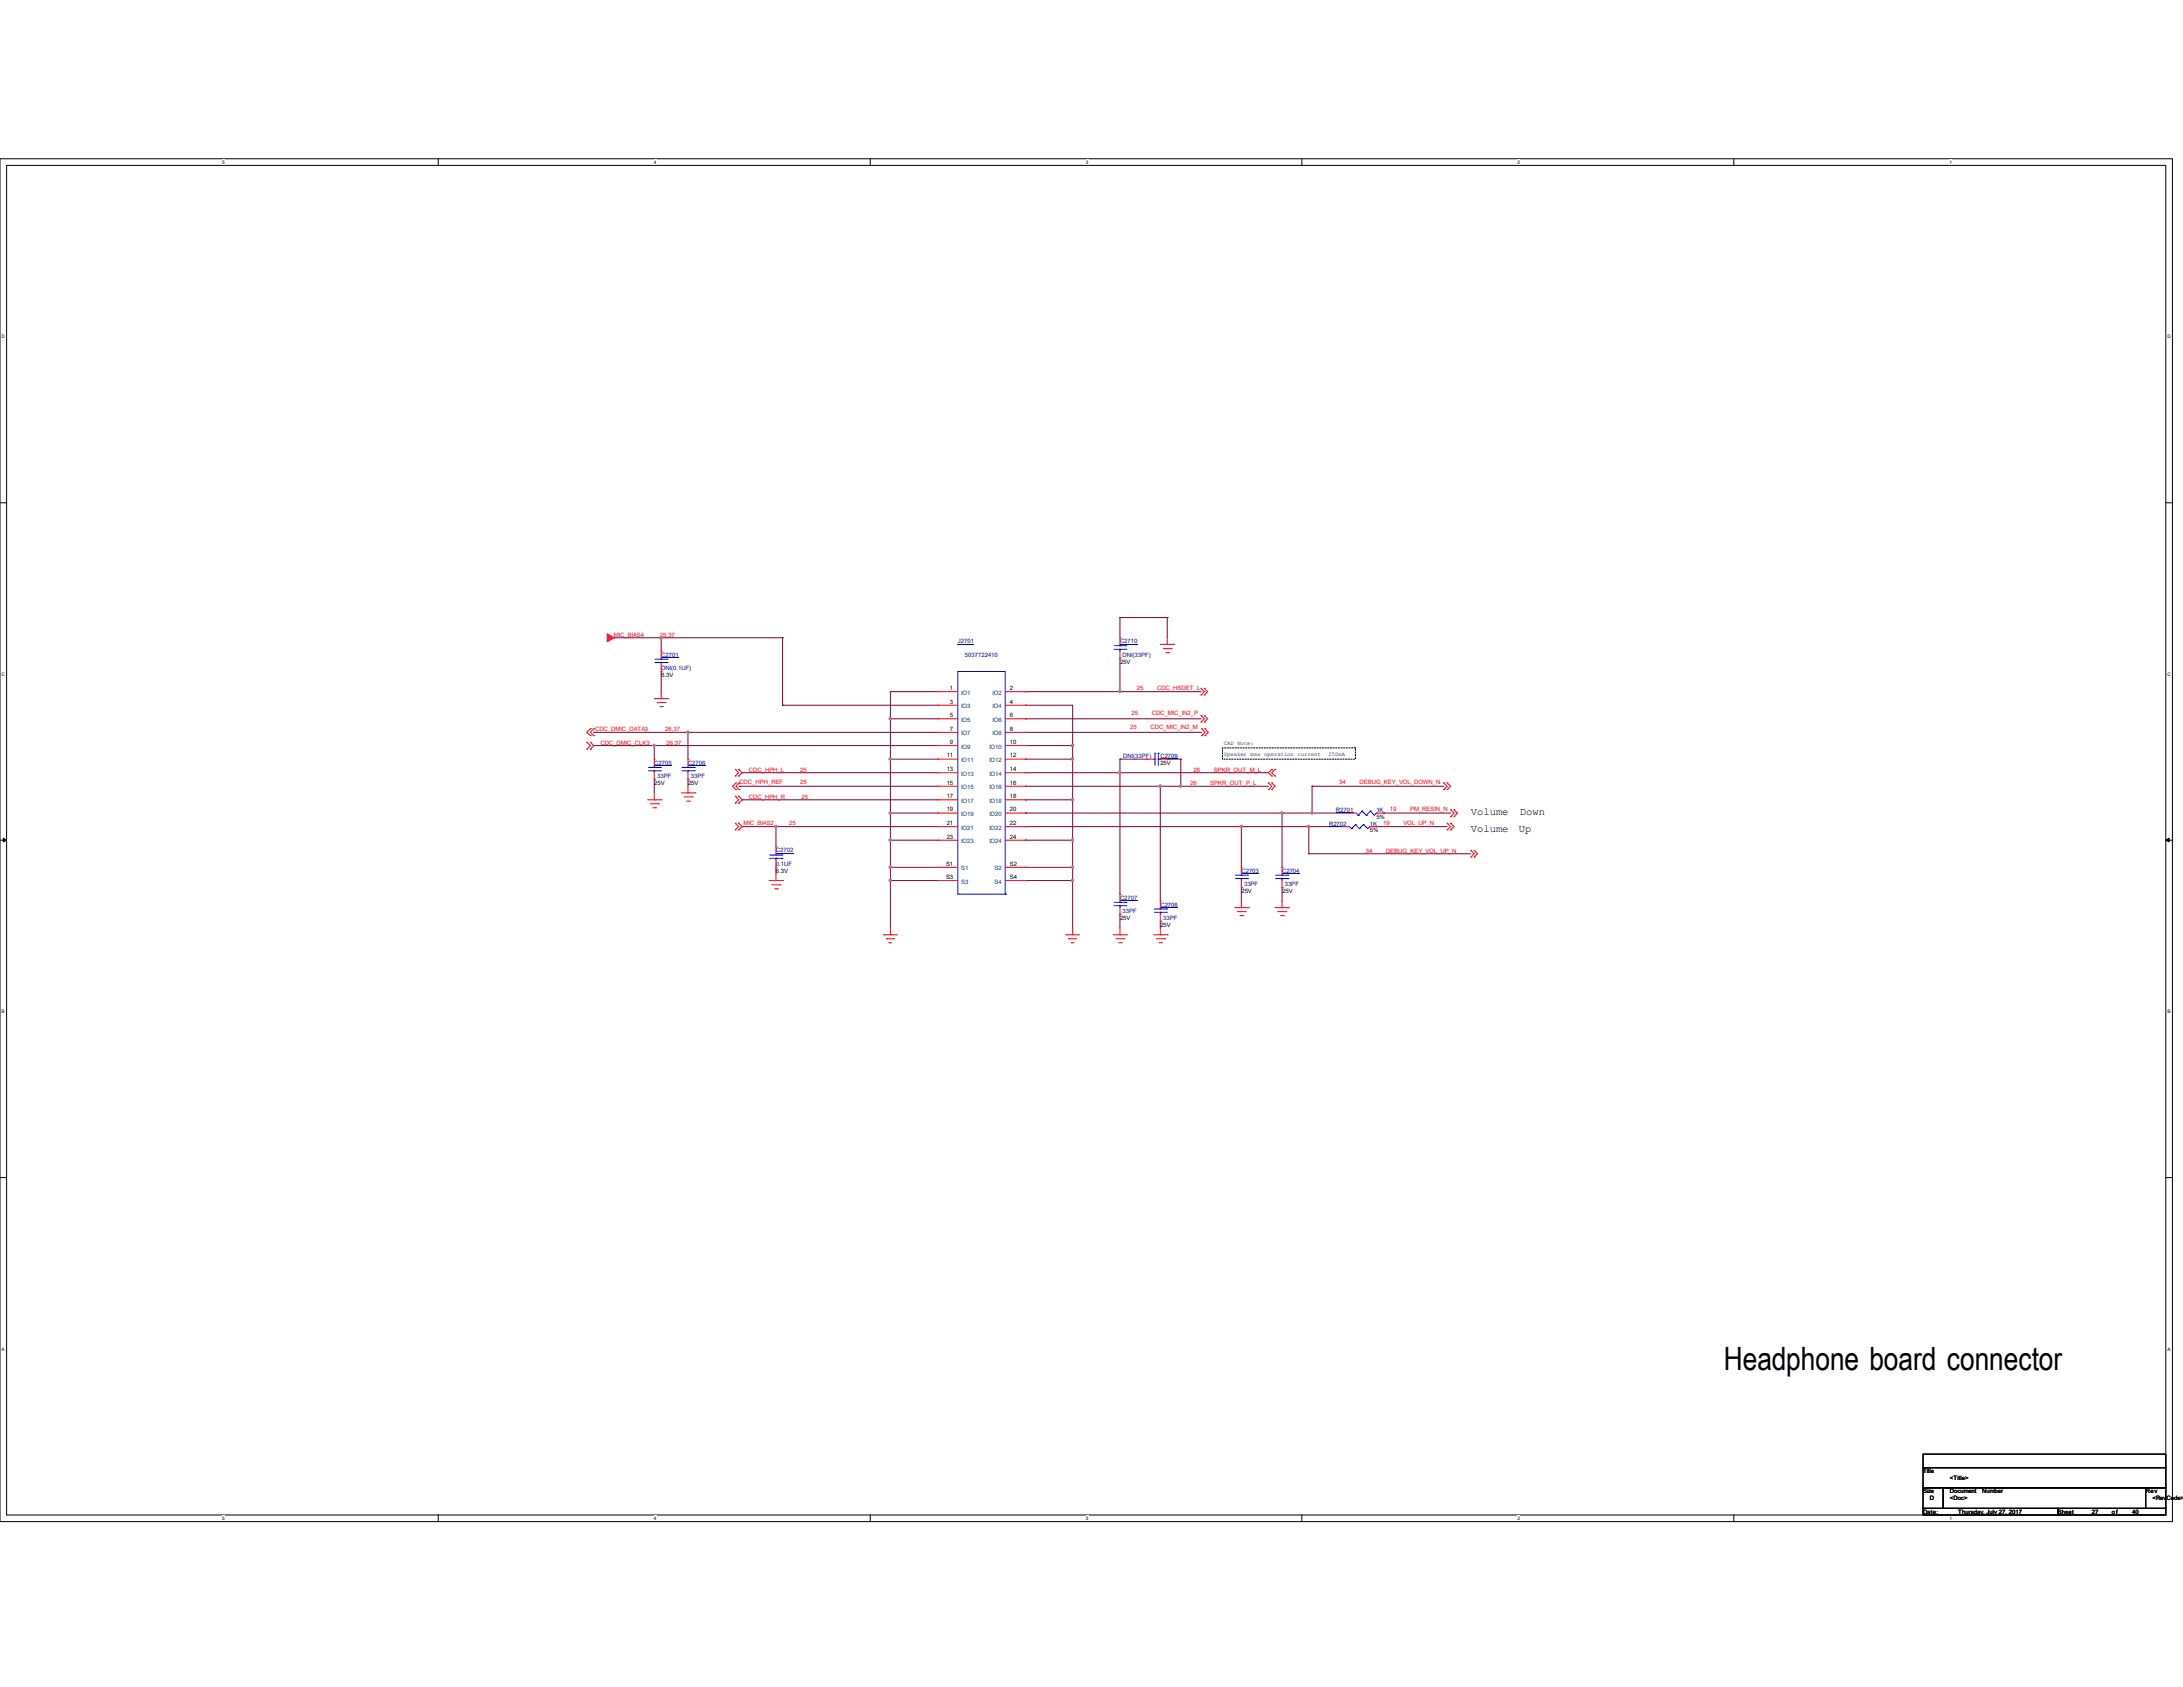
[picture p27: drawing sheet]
<svg xmlns="http://www.w3.org/2000/svg" width="279mm" height="216mm" viewBox="0 0 279 216" stroke-linecap="round" stroke-linejoin="round" font-family="sans-serif">
<defs><g id="words">
<text font-size="4.1" x="220.6" y="175.3">Headphone board connector</text>
<g font-size="1.4">
<text x="188.3" y="104.4">Volume</text>
<text x="188.3" y="106.5">Volume</text>
<text x="194.4" y="106.5">Up</text>
<text x="194.5" y="104.4">Down</text>
</g>
<g font-size=".8" fill="#f00">
<text x="78.6" y="81.5">MIC_BIAS4</text>
<text x="84.5" y="81.5">25,37</text>
<text x="145.5" y="88.3">25</text>
<text x="148.1" y="88.3">CDC_HSDET_L</text>
<text x="76.2" y="93.6">CDC_DMIC_DATA3</text>
<text x="76.8" y="95.3">CDC_DMIC_CLK3</text>
<text x="85.1" y="93.6">26,37</text>
<text x="85.3" y="95.3">26,37</text>
<text x="144.7" y="93.3">25</text>
<text x="144.8" y="91.6">25</text>
<text x="147.2" y="93.3">CDC_MIC_IN2_M</text>
<text x="147.4" y="91.6">CDC_MIC_IN2_P</text>
<text x="94.6" y="100.4">CDC_HPH_REF</text>
<text x="95.8" y="98.8">CDC_HPH_L</text>
<text x="102.4" y="100.4">25</text>
<text x="102.4" y="98.8">25</text>
<text x="152.3" y="100.5">26</text>
<text x="152.7" y="98.8">26</text>
<text x="154.9" y="100.5">SPKR_OUT_P_L</text>
<text x="155.4" y="98.8">SPKR_OUT_M_L</text>
<text x="171.4" y="100.4">34</text>
<text x="174" y="100.4">DEBUG_KEY_VOL_DOWN_N</text>
<text x="95.2" y="105.6">MIC_BIAS2</text>
<text x="95.8" y="102.2">CDC_HPH_R</text>
<text x="101" y="105.6">25</text>
<text x="102.6" y="102.2">25</text>
<text x="177" y="105.6">19</text>
<text x="177.9" y="103.8">19</text>
<text x="179.6" y="105.6">VOL_UP_N</text>
<text x="180.5" y="103.8">PM_RESIN_N</text>
<text x="174.8" y="109.2">34</text>
<text x="177.4" y="109.2">DEBUG_KEY_VOL_UP_N</text>
</g>
<g font-size=".8" fill="#000080">
<text x="122.6" y="82.3">J2701</text>
<text x="143.3" y="82.3">C2710</text>
<text x="84.6" y="84.1">C2701</text>
<text x="84.6" y="85.8">DNI(0.1UF)</text>
<text x="123.5" y="84.1">5037722410</text>
<text x="143.7" y="84.1">DNI(33PF)</text>
<text x="83.7" y="97.9">C2705</text>
<text x="84.1" y="99.6">33PF</text>
<text x="88.1" y="97.9">C2706</text>
<text x="88.4" y="99.6">33PF</text>
<text x="143.8" y="97">DNI(33PF)</text>
<text x="148.5" y="97">C2709</text>
<text x="170.1" y="105.7">R2702</text>
<text x="171" y="103.9">R2701</text>
<text x="175.3" y="105.7">1K</text>
<text x="176.2" y="103.9">1K</text>
<text x="99.3" y="109.1">C2702</text>
<text x="99.3" y="110.8">0.1UF</text>
<text x="158.9" y="111.7">C2703</text>
<text x="159.2" y="113.4">33PF</text>
<text x="164.1" y="111.7">C2704</text>
<text x="164.4" y="113.4">33PF</text>
<text x="143.3" y="115.1">C2707</text>
<text x="143.7" y="116.9">33PF</text>
<text x="148.5" y="116">C2708</text>
<text x="148.9" y="117.7">33PF</text>
</g>
<g font-size=".8">
<text x="84.6" y="86.7">6.3V</text>
<text x="121.6" y="88.3">1</text>
<text x="129.3" y="88.3">2</text>
<text x="143.3" y="84.9">25V</text>
<text x="121.6" y="95.2">9</text>
<text x="121.6" y="93.5">7</text>
<text x="121.6" y="91.8">5</text>
<text x="121.6" y="90">3</text>
<text x="129.3" y="95.2">10</text>
<text x="129.3" y="93.5">8</text>
<text x="129.3" y="91.8">6</text>
<text x="129.3" y="90">4</text>
<text x="83.7" y="100.5">25V</text>
<text x="88.1" y="100.5">25V</text>
<text x="121.2" y="96.9">11</text>
<text x="121.2" y="100.4">15</text>
<text x="121.2" y="98.7">13</text>
<text x="129.3" y="96.9">12</text>
<text x="129.3" y="100.4">16</text>
<text x="129.3" y="98.7">14</text>
<text x="148.5" y="97.9">25V</text>
<text x="121.2" y="103.8">19</text>
<text x="121.2" y="102.1">17</text>
<text x="121.2" y="107.3">23</text>
<text x="121.2" y="105.6">21</text>
<text x="129.3" y="103.8">20</text>
<text x="129.3" y="102.1">18</text>
<text x="129.3" y="107.3">24</text>
<text x="129.3" y="105.6">22</text>
<text x="175.3" y="106.5">5%</text>
<text x="176.2" y="104.8">5%</text>
<text x="99.3" y="111.7">6.3V</text>
<text x="121.1" y="110.8">S1</text>
<text x="121.1" y="112.5">S3</text>
<text x="129.3" y="110.8">S2</text>
<text x="129.3" y="112.5">S4</text>
<text x="143.3" y="117.7">25V</text>
<text x="148.5" y="118.6">25V</text>
<text x="158.9" y="114.3">25V</text>
<text x="164.1" y="114.3">25V</text>
<text x="246.1" y="188.6">Title</text>
<text x="246.1" y="191.1">Size</text>
<text x="249.6" y="191.1">Document</text>
<text x="249.6" y="189.4">&lt;Title&gt;</text>
<text x="253.7" y="191.1">Number</text>
<text x="274.6" y="191.1">Rev</text>
<text x="246.1" y="193.8">Date:</text>
<text x="247" y="192">D</text>
<text x="249.6" y="192">&lt;Doc&gt;</text>
<text x="250.6" y="193.8">Thursday, July 27, 2017</text>
<text x="263.4" y="193.8">Sheet</text>
<text x="267.7" y="193.8">27</text>
<text x="270.3" y="193.8">of</text>
<text x="272.9" y="193.8">40</text>
<text x="275.5" y="192">&lt;RevCode&gt;</text>
</g>
<g font-size=".8" fill="#004080">
<text x="123" y="88.9">IO1</text>
<text x="127" y="88.9">IO2</text>
<text x="123" y="95.8">IO9</text>
<text x="123" y="94.1">IO7</text>
<text x="123" y="92.4">IO5</text>
<text x="123" y="90.6">IO3</text>
<text x="126.6" y="95.8">IO10</text>
<text x="127" y="94.1">IO8</text>
<text x="127" y="92.4">IO6</text>
<text x="127" y="90.6">IO4</text>
<text x="123" y="97.5">IO11</text>
<text x="123" y="101">IO15</text>
<text x="123" y="99.3">IO13</text>
<text x="126.6" y="97.5">IO12</text>
<text x="126.6" y="101">IO16</text>
<text x="126.6" y="99.3">IO14</text>
<text x="123" y="104.4">IO19</text>
<text x="123" y="102.7">IO17</text>
<text x="123" y="107.9">IO23</text>
<text x="123" y="106.2">IO21</text>
<text x="126.6" y="104.4">IO20</text>
<text x="126.6" y="102.7">IO18</text>
<text x="126.6" y="107.9">IO24</text>
<text x="126.6" y="106.2">IO22</text>
<text x="123" y="111.4">S1</text>
<text x="123" y="113.1">S3</text>
<text x="127.3" y="111.4">S2</text>
<text x="127.3" y="113.1">S4</text>
</g>
<g font-size=".7">
<text x="156.6" y="95.3">CAD Note:</text>
<text x="156.6" y="96.7">Speaker max operation current</text>
<text x="170.1" y="96.7">250mA</text>
</g>
<g font-size=".6">
<text x="28.4" y="21">5</text>
<text x="83.7" y="21">4</text>
<text x="139" y="21">3</text>
<text x="194.2" y="21">2</text>
<text x="249.5" y="21">1</text>
<text x=".2" y="43.3">D</text>
<text x="277.4" y="43.3">D</text>
<text x=".2" y="86.5">C</text>
<text x="277.4" y="86.5">C</text>
<text x=".2" y="129.7">B</text>
<text x="277.4" y="129.7">B</text>
<text x=".2" y="172.8">A</text>
<text x="277.4" y="172.8">A</text>
<text x="28.4" y="194.5">5</text>
<text x="83.7" y="194.5">4</text>
<text x="139" y="194.5">3</text>
<text x="194.2" y="194.5">2</text>
<text x="249.5" y="194.5">1</text>
</g>
</g></defs>
<path d="M0 20.3h278v174.4h-278zM.8 21.2h276.4v172.7h-276.4z" fill="none" stroke="#000" stroke-width=".13"/>
<g fill="#fff">
<path d="M28.4 20.4h.3v.7h-.3z"/>
<path d="M28.4 194h.3v.6h-.3z"/>
</g>
<path d="M56.1 20.3v.9M56.1 193.9v.8" fill="none" stroke="#000" stroke-width=".13"/>
<g fill="#fff">
<path d="M83.7 20.4h.3v.7h-.3z"/>
<path d="M83.7 194h.3v.6h-.3z"/>
</g>
<path d="M111.4 20.3v.9M111.4 193.9v.8" fill="none" stroke="#000" stroke-width=".13"/>
<g fill="#fff">
<path d="M139 20.4h.3v.7h-.3z"/>
<path d="M139 194h.3v.6h-.3z"/>
</g>
<path d="M166.6 20.3v.9M166.6 193.9v.8" fill="none" stroke="#000" stroke-width=".13"/>
<g fill="#fff">
<path d="M194.2 20.4h.3v.7h-.3z"/>
<path d="M194.2 194h.3v.6h-.3z"/>
</g>
<path d="M221.9 20.3v.9M221.9 193.9v.8" fill="none" stroke="#000" stroke-width=".13"/>
<g fill="#fff">
<path d="M249.5 20.4h.3v.7h-.3z"/>
<path d="M249.5 194h.3v.6h-.3z"/>
<path d="M.2 42.8h.4v.6h-.4z"/>
<path d="M277.4 42.8h.4v.6h-.4z"/>
<path d="M.2 85.9h.4v.7h-.4z"/>
<path d="M277.4 85.9h.4v.7h-.4z"/>
</g>
<path d="M0 64.3h.8M277.2 64.3h.8" fill="none" stroke="#000" stroke-width=".13"/>
<g fill="#fff">
<path d="M.2 129.1h.4v.7h-.4z"/>
<path d="M277.4 129.1h.4v.7h-.4z"/>
</g>
<path d="M0 107.5h.8M277.2 107.5h.8" fill="none" stroke="#000" stroke-width=".13"/>
<path d="M.4 107.3l.4 .2-.4 .2zM277.2 107.5l.4-.2v.4z" fill="#000" stroke="#000" stroke-width=".13"/>
<g fill="#fff">
<path d="M.2 172.3h.4v.7h-.4z"/>
<path d="M277.4 172.3h.4v.7h-.4z"/>
</g>
<path d="M156.5 95.7h17v1.5h-17zM0 150.7h.8M277.2 150.7h.8M246.1 186.1h31.1v1.7h-31.1zM246.1 187.8h31.1v2.6h-31.1zM246.1 190.4h2.6v2.6h-2.6zM246.1 193h17.3v.9h-17.3zM248.7 190.4h25.9v2.6h-25.9zM263.4 193h13.8v.9h-13.8zM274.6 190.4h2.6v2.6h-2.6z" fill="none" stroke="#000" stroke-width=".13"/>
<g fill="none" stroke="#800040" stroke-width=".13">
<path d="M143.3 79h.1M143.3 79v2.6M143.3 79h6.1M149.4 79h.1M149.4 79v2.6M76 95.4h.1M76 93.7h.1M76 95.4h44M76 93.7h44M78.6 81.6h.1M78.6 81.6h21.6M83.7 99.7h.1"/>
<path d="M83.7 95.4h.1M83.7 95.4v1.8M83.7 99.7v1.8M84.6 85.9h.1M84.6 81.6h.1M84.6 81.6v1.8M84.6 85.9v2.6M88.1 99.7h.1M88.1 93.7h.1M88.1 93.7v3.5M88.1 99.7v.9M95 98.9h.1"/>
<path d="M95 98.9h25M100.2 81.6h.1M100.2 90.3h.1M100.2 90.3h19.8M100.2 81.6v8.7M114 88.5h.1M114 92h.1M114 97.2h.1M114 88.5h6M114 92h6M114 88.5v30.2M114 97.2h6"/>
<path d="M131.2 88.5h.1M131.2 92h.1M131.2 90.3h.1M131.2 98.9h.1M131.2 97.2h.1M131.2 93.7h.1M131.2 95.4h6.1M131.2 93.7h22.6M131.2 98.9h31.1M131.2 88.5h22.5M131.2 92h22.5M131.2 97.2h6.1"/>
<path d="M131.2 90.3h6.1v28.4M137.3 95.4h.1M137.3 97.2h.1M143.3 98.9h.1M143.3 97.2h.1M143.3 88.5h.1M143.3 97.2h3.5M143.3 84.2v4.3M143.3 97.2v17.2M149.4 97.2h.1M149.4 97.2h1.7M151.1 97.2h.1"/>
<path d="M151.1 97.2v3.4M94.6 100.6h.1M94.6 100.6h25.4M95 102.4h.1M95 105.8h.1M95 102.4h25M95 105.8h25M99.3 111h.1M99.3 105.8h.1M99.3 105.8v2.6M99.3 111v.8M114 104.1h.1"/>
<path d="M114 111h.1M114 112.7h.1M114 107.5h.1M114 104.1h6M114 111h6M114 112.7h6M114 107.5h6M131.2 100.6h.1M131.2 102.4h.1M131.2 104.1h.1M131.2 105.8h.1M131.2 107.5h.1"/>
<path d="M131.2 111h.1M131.2 112.7h.1M131.2 102.4h6.1M131.2 104.1h41.5M131.2 100.6h31.1M131.2 111h6.1M131.2 112.7h6.1M131.2 107.5h6.1M131.2 105.8h40.6M137.3 102.4h.1M137.3 107.5h.1M137.3 111h.1"/>
<path d="M137.3 112.7h.1M143.3 117h.1M143.3 117v1.7M148.5 117.9h.1M148.5 100.6h.1M148.5 100.6v14.7M148.5 117.9v.8M151.1 100.6h.1M158.9 113.6h.1M158.9 105.8h.1M158.9 105.8v5.2M158.9 113.6v1.7"/>
<path d="M164.1 113.6h.1M164.1 104.1h.1M164.1 104.1v6.9M164.1 113.6v1.7M167.5 109.3h.1M167.5 105.8h.1M167.5 109.3h20.8M167.5 105.8v3.5M167.9 100.6h.1M167.9 104.1h.1M167.9 100.6h16.9M167.9 100.6v3.5"/>
<path d="M176.1 105.8h.1M176.1 105.8h9.1M177 104.1h.1M177 104.1h8.7"/>
</g>
<g fill="#f0f" stroke="#f0f" stroke-width=".13">
<circle cx="143.3" cy="88.5" r=".15"/>
<circle cx="113.9" cy="92" r=".15"/>
<circle cx="113.9" cy="104" r=".15"/>
<circle cx="113.9" cy="97.1" r=".15"/>
<circle cx="137.3" cy="95.4" r=".15"/>
<circle cx="113.9" cy="112.7" r=".15"/>
<circle cx="137.3" cy="102.3" r=".15"/>
<circle cx="137.3" cy="97.1" r=".15"/>
<circle cx="113.9" cy="111" r=".15"/>
<circle cx="113.9" cy="107.5" r=".15"/>
<circle cx="164.1" cy="104" r=".15"/>
<circle cx="158.9" cy="105.8" r=".15"/>
<circle cx="167.5" cy="105.8" r=".15"/>
<circle cx="137.3" cy="111" r=".15"/>
<circle cx="137.3" cy="107.5" r=".15"/>
<circle cx="137.3" cy="112.7" r=".15"/>
<circle cx="167.9" cy="104" r=".15"/>
<circle cx="84.6" cy="81.6" r=".15"/>
<circle cx="83.7" cy="95.4" r=".15"/>
<circle cx="88" cy="93.7" r=".15"/>
<circle cx="151.1" cy="100.6" r=".15"/>
<circle cx="148.5" cy="100.6" r=".15"/>
<circle cx="143.3" cy="98.9" r=".15"/>
<circle cx="99.3" cy="105.8" r=".15"/>
</g>
<g fill="none" stroke="#f00" stroke-width=".13">
<path d="M75.1 95h.1M75.1 95.9h.1M75.1 95l.5 .4-.5 .5M75.6 95.9h.1M75.6 95h.1M75.6 93.3h.1M75.6 94.1h.1M75.6 95l.4 .4-.4 .5M75.6 93.3l-.5 .4 .5 .4M76 93.3h.1M76 94.1h.1M76 93.3l-.4 .4 .4 .4"/>
<path d="M83.7 97.2h.1M83.7 99.7h.1M83.7 89.4h1.8M83.7 97.2v.8M83.7 98.9v.8M84.1 89.9h1M84.5 90.4h.3M84.6 89.4h.1M84.6 83.4h.1M84.6 85.9h.1M84.6 83.4v.8M84.6 85.1v.8"/>
<path d="M84.6 88.5v.9M84.8 90.4h.1M85.1 89.9h.1M85.5 89.4h.1M88.1 97.2h.1M88.1 99.7h.1M88.1 97.2v.8M88.1 98.9v.8M94.1 98.5h.1M94.1 99.3h.1M94.1 98.5l.4 .4-.4 .4M94.5 99.3h.1"/>
<path d="M94.5 98.5h.1M94.5 98.5l.5 .4-.5 .4M120 97.2h.1M120 95.4h.1M120 93.7h.1M120 92h.1M120 90.3h.1M120 88.5h.1M120 98.9h.1M120 97.2h2.6M120 95.4h2.6M120 93.7h2.6"/>
<path d="M120 92h2.6M120 90.3h2.6M120 88.5h2.6M120 98.9h2.6M128.7 97.2h2.5M128.7 95.4h2.5M128.7 93.7h2.5M128.7 92h2.5M128.7 90.3h2.5M128.7 88.5h2.5M128.7 98.9h2.5M131.2 97.2h.1"/>
<path d="M131.2 95.4h.1M131.2 93.7h.1M131.2 92h.1M131.2 90.3h.1M131.2 88.5h.1M131.2 98.9h.1M143.3 81.6h.1M143.3 84.2h.1M143.3 81.6v.9M143.3 83.4v.8M146.8 97.2h.1M146.8 97.2h.9"/>
<path d="M148.5 82.5h1.7M148.5 97.2h.9M148.9 83h1M149.2 83.5h.4M149.4 82.5h.1M149.4 97.2h.1M149.4 81.6v.9M149.6 83.5h.1M149.9 83h.1M150.2 82.5h.1M153.7 91.6h.1M153.7 92.4h.1"/>
<path d="M153.7 88.1h.1M153.7 88.9h.1M153.7 91.6l.4 .4-.4 .4M153.7 88.1l.4 .4-.4 .4M153.8 93.3h.1M153.8 94.1h.1M153.8 93.3l.4 .4-.4 .4M154.1 91.6h.1M154.1 92.4h.1M154.1 88.1h.1M154.1 88.9h.1M154.1 91.6l.5 .4-.5 .4"/>
<path d="M154.1 88.1l.5 .4-.5 .4M154.2 93.3h.1M154.2 94.1h.1M154.2 93.3l.4 .4-.4 .4M162.8 99.3h.1M162.8 98.5h.1M162.8 98.5l-.5 .4 .5 .4M163.2 98.5h.1M163.2 99.3h.1M163.2 98.5l-.4 .4 .4 .4M82.9 102.4h1.7M83.2 102.9h1.1"/>
<path d="M83.6 103.4h.3M83.7 102.4h.1M83.7 101.5v.9M83.9 103.4h.1M84.3 102.9h.1M84.6 102.4h.1M87.2 101.5h1.7M87.5 102h1.1M87.9 102.5h.3M88.1 101.5h.1M88.1 100.6v.9M88.2 102.5h.1"/>
<path d="M88.6 102h.1M88.9 101.5h.1M94.1 101.9h.1M94.1 102.8h.1M94.1 106.2h.1M94.1 105.4h.1M94.1 101.9l.4 .5-.4 .4M94.1 105.4l.4 .4-.4 .4M94.2 100.2h.1M94.2 101h.1M94.2 100.2l-.4 .4 .4 .4M94.5 102.8h.1"/>
<path d="M94.5 101.9h.1M94.5 105.4h.1M94.5 106.2h.1M94.5 101.9l.5 .5-.5 .4M94.5 105.4l.5 .4-.5 .4M94.6 100.2h.1M94.6 101h.1M94.6 100.2l-.4 .4 .4 .4M98.4 112.7h1.8M98.8 113.2h1M99.1 113.7h.4M99.3 112.7h.1"/>
<path d="M99.3 108.4h.1M99.3 111h.1M99.3 108.4v.9M99.3 110.1v.9M99.3 111.8v.9M99.5 113.7h.1M99.8 113.2h.1M100.2 112.7h.1M113.1 119.6h.1M113.1 119.6h1.8M114 119.6h.1M114 118.7v.9"/>
<path d="M120 111h.1M120 104.1h.1M120 100.6h.1M120 102.4h.1M120 112.7h.1M120 107.5h.1M120 105.8h.1M120 112.7h2.6M120 102.4h2.6M120 111h2.6M120 104.1h2.6M120 100.6h2.6"/>
<path d="M120 107.5h2.6M120 105.8h2.6M128.7 112.7h2.5M128.7 102.4h2.5M128.7 111h2.5M128.7 104.1h2.5M128.7 100.6h2.5M128.7 107.5h2.5M128.7 105.8h2.5M131.2 111h.1M131.2 104.1h.1M131.2 102.4h.1"/>
<path d="M131.2 100.6h.1M131.2 112.7h.1M131.2 107.5h.1M131.2 105.8h.1M136.4 119.6h.1M136.4 119.6h1.8M137.3 119.6h.1M137.3 118.7v.9M142.5 119.6h1.7M143.3 119.6h.1M143.3 114.4h.1M143.3 117h.1"/>
<path d="M143.3 114.4v.9M143.3 116.2v.8M143.3 118.7v.9M144.2 119.6h.1M147.7 119.6h1.7M148.5 119.6h.1M148.5 115.3h.1M148.5 117.9h.1M148.5 115.3v.9M148.5 117v.9M148.5 118.7v.9M149.4 119.6h.1"/>
<path d="M158 116.2h1.8M158.4 116.7h1M158.7 117.2h.3M158.9 116.2h.1M158.9 111h.1M158.9 113.6h.1M158.9 111v.8M158.9 112.7v.9M158.9 115.3v.9M159 117.2h.1M159.4 116.7h.1M159.8 116.2h.1"/>
<path d="M162.3 100.2h.1M162.3 101h.1M162.3 100.2l.5 .4-.5 .4M162.8 100.2h.1M162.8 101h.1M162.8 100.2l.4 .4-.4 .4M163.2 116.2h1.7M163.5 116.7h1.1M163.9 117.2h.4M164.1 116.2h.1M164.1 111h.1M164.1 113.6h.1"/>
<path d="M164.1 111v.8M164.1 112.7v.9M164.1 115.3v.9M164.3 117.2h.1M164.6 116.7h.1M164.9 116.2h.1M171.8 105.8h.1M171.8 105.8h.9M172.7 104.1h.1M172.7 104.1h.9M175.3 105.8h.8M176.1 105.8h.1"/>
<path d="M176.1 104.1h.9M177 104.1h.1M184.8 101h.1M184.8 100.2h.1M184.8 100.2l.4 .4-.4 .4M185.2 101h.1M185.2 100.2h.1M185.2 106.2h.1M185.2 105.4h.1M185.2 100.2l.5 .4-.5 .4M185.2 105.4l.5 .4-.5 .4M185.7 104.5h.1"/>
<path d="M185.7 103.6h.1M185.7 106.2h.1M185.7 105.4h.1M185.7 103.6l.4 .5-.4 .4M185.7 105.4l.4 .4-.4 .4M186.1 104.5h.1M186.1 103.6h.1M186.1 103.6l.4 .5-.4 .4M188.3 109.7h.1M188.3 108.8h.1M188.3 108.8l.4 .5-.4 .4M188.7 109.7h.1"/>
<path d="M188.7 108.8h.1M188.7 108.8l.4 .5-.4 .4M113.5 120.1h.1M113.5 120.1h1M113.8 120.6h.1M113.8 120.6h.3M136.8 120.1h.1M136.8 120.1h1M137.1 120.6h.1M137.1 120.6h.4M142.8 120.1h1M143.2 120.6h.3"/>
<path d="M143.5 120.6h.1M143.8 120.1h.1M148 120.1h1.1M148.3 120.6h.4M148.7 120.6h.1M149.1 120.1h.1"/>
</g>
<path d="M77.7 81.1l.9 .5-.9 .5z" fill-rule="evenodd" fill="#f00" stroke="#f00" stroke-width=".13"/>
<g fill="none" stroke="#00f" stroke-width=".13">
<path d="M83 98.6h1.5M83 98.2h1.5M83.7 98.2h.1M83.7 98.6h.1M83.7 98v.2M83.7 98.6v.3M83.8 84.8h1.6M83.8 84.4h1.6M84.5 98.6h.1M84.5 98.2h.1M84.6 84.4h.1M84.6 84.8h.1"/>
<path d="M84.6 84.2v.2M84.6 84.8v.3M85.4 84.8h.1M85.4 84.4h.1M87.3 98.6h1.6M87.3 98.2h1.6M88.1 98.2h.1M88.1 98.6h.1M88.1 98v.2M88.1 98.6v.3M88.9 98.6h.1M88.9 98.2h.1"/>
<path d="M122.6 85.9h.1M122.6 85.9h6.1v28.5M122.6 85.9v28.5M142.6 83.1h1.5M142.6 82.6h1.5M143.3 82.6h.1M143.3 83.1h.1M143.3 82.5v.1M143.3 83.1v.3M144.1 83.1h.1M144.1 82.6h.1M147.7 97.2h.1"/>
<path d="M147.8 97.2h.1M147.8 96.4h.1M147.8 96.4v1.6M148.3 96.4h.1M148.3 97.2h.1M148.3 97.2h.2M148.3 96.4v1.6M98.5 109.9h1.6M98.5 109.4h1.6M99.3 109.4h.1M99.3 109.9h.1M99.3 109.3v.1"/>
<path d="M99.3 109.9v.2M100.1 109.9h.1M100.1 109.4h.1M122.6 114.4h.1M122.6 114.4h6.1M128.7 114.4h.1M142.6 115.9h1.5M142.6 115.5h1.5M143.3 115.5h.1M143.3 115.9h.1M143.3 115.3v.2M143.3 115.9v.3"/>
<path d="M144.1 115.9h.1M144.1 115.5h.1M147.7 116.8h1.6M147.7 116.3h1.6M148.5 116.3h.1M148.5 116.8h.1M148.5 116.2v.1M148.5 116.8v.2M149.3 116.8h.1M149.3 116.3h.1M158.1 112.4h1.6M158.1 112h1.6"/>
<path d="M158.9 112h.1M158.9 112.4h.1M158.9 111.8v.2M158.9 112.4v.3M159.7 112.4h.1M159.7 112h.1M163.3 112.4h1.5M163.3 112h1.5M164.1 112h.1M164.1 112.4h.1M164.1 111.8v.2M164.1 112.4v.3"/>
<path d="M164.8 112.4h.1M164.8 112h.1M172.7 105.8l.3 .2M173 106h.1M173.5 105.5h.1M173.5 105.5l.5 .5M173.5 105.5l-.5 .5M173.6 104.1l.2 .3M173.8 104.4h.1M174 106h.1M174.3 103.8h.1M174.3 103.8l.6 .6"/>
<path d="M174.3 103.8l-.5 .6M174.5 105.5h.1M174.5 105.5l-.5 .5M174.5 105.5l.5 .5 .3-.2M174.9 104.4h.1M175.3 105.8h.1M175.4 103.8h.1M175.4 103.8l-.5 .6M175.4 103.8l.5 .6 .2-.3M176.1 104.1h.1"/>
</g>
<g fill="none" stroke="#000080" stroke-width=".13">
<path d="M83.7 98h2.3M84.6 84.2h2.3M88.1 98h2.2M122.6 82.4h2.1M143.3 82.4h2.3M148.5 97.1h2.2M99.3 109.2h2.3M143.3 115.3h2.3M148.5 116.1h2.2M158.9 111.8h2.2M164.1 111.8h2.2M170.1 105.8h2.2"/>
<path d="M171 104h2.2"/>
</g>
<use href="#words"/>
</svg>
